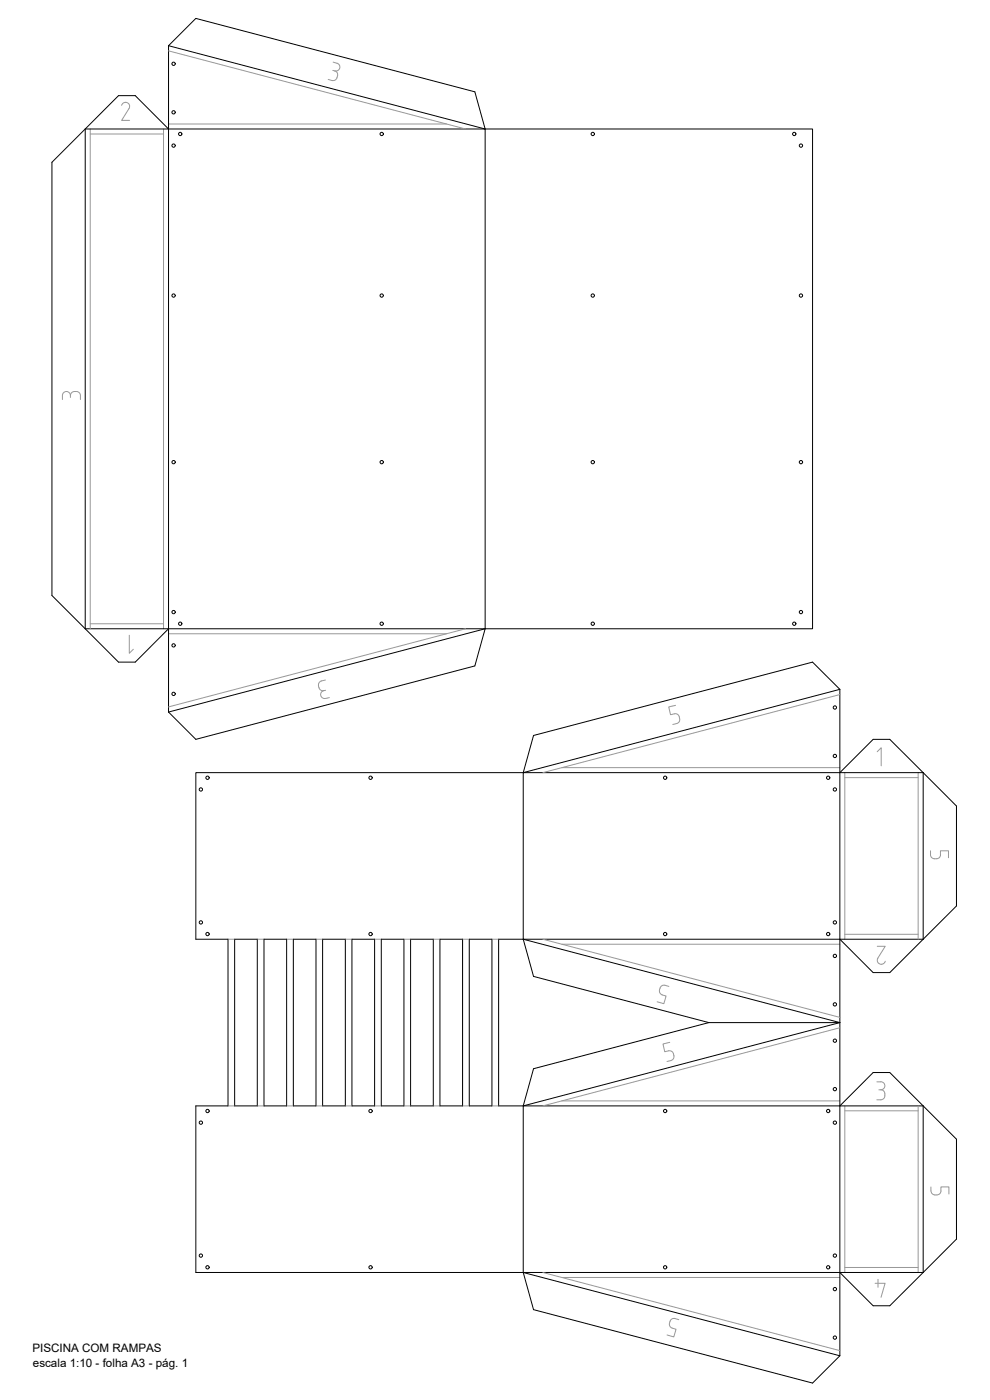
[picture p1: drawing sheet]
<svg xmlns="http://www.w3.org/2000/svg" width="297mm" height="420mm" viewBox="0 0 297 420" stroke-linecap="round" stroke-linejoin="round" font-family="sans-serif">
<defs><g id="words">
<g font-size="5.7" fill="#989898">
<text x="278" y="258.9">5</text>
<text x="278" y="359.8">5</text>
</g>
<text font-size="5.3" fill="#989898" x="17.6" y="121">3</text>
<g font-size="3.5">
<text x="9.7" y="405.8">PISCINA COM RAMPAS</text>
<text x="9.9" y="410.1">escala 1:10 - folha A3 - pág. 1</text>
</g>
</g></defs>
<!-- layer: 4. DOBRAS -->
<g fill="none" stroke="#000" stroke-width=".3">
<path d="M50.6 13.7l95 25M50.6 38.7h95v150M50.6 38.7v150M50.6 38.7h-25v150h120M145.6 188.7l-95 25M252 206.9l-95 25M252 231.9h-95v50M252 231.9v50M252 231.9h25v50h-120M157 281.9l95 25-95 25M157 331.9h120v50h-120M157 331.9v50"/>
<path d="M252 331.9v50M157 381.9l95 25"/>
</g>
<!-- layer: 3. CONTORNO -->
<g fill="none" stroke="#989898" stroke-width=".3">
<path d="M50.6 15.3l89.1 23.4M27.1 38.7v150M49.1 38.7v150M50.6 37.2h83.4M27.1 40.2h22M27.1 187.2h22M50.6 190.2h83.4M139.7 188.7l-89.1 23.5M252 208.4l-89.1 23.5M168.6 230.4h83.4M253.5 231.9v50M253.5 233.4h22"/>
<path d="M275.5 231.9v50M68.4 281.9h2M77.2 281.9h2M86 281.9h2M94.8 281.9h2M103.6 281.9h2M112.4 281.9h2M121.2 281.9h2M130 281.9h2M138.8 281.9h2M147.6 281.9h2M162.9 281.9l89.1 23.4"/>
<path d="M168.6 283.4h83.4M253.5 280.4h22M252 308.4l-89.1 23.5M68.4 331.9h2M77.2 331.9h2M86 331.9h2M94.8 331.9h2M103.6 331.9h2M112.4 331.9h2M121.2 331.9h2M130 331.9h2M138.8 331.9h2"/>
<path d="M147.6 331.9h2M168.6 330.4h83.4M253.5 331.9v50M253.5 333.4h22M275.5 331.9v50M162.9 381.9l89.1 23.4M168.6 383.4h83.4M253.5 380.4h22"/>
</g>
<!-- layer: 1. CORTE -->
<g fill="none" stroke="#000" stroke-width=".3">
<path d="M35.6 28.7h5l10 10v-25l8.2-8.2 83.7 22.1 3.1 11.1h98.2v150h-98.2l-3.1 11.2-83.7 22-8.2-8.2v-25l-10 10h-5l-20-20v-130zM58.8 231.9h98.2l3.1-11.2 83.7-22 8.2 8.2v25l10-10h5l20 20v30l-20 20h-5l-10-10v50l10-10h5l20 20v30l-20 20h-5l-10-10v25l-8.2 8.2-83.7-22.1-3.1-11.1h-98.2v-50h9.6v-50h-9.6zM70.4 281.9h6.8v50h-6.8zM79.2 281.9h6.8v50h-6.8zM88 281.9h6.8v50h-6.8zM96.8 281.9h6.8v50h-6.8zM105.6 281.9h6.8v50h-6.8zM114.4 281.9h6.8v50h-6.8zM123.2 281.9h6.8v50h-6.8zM132 281.9h6.8v50h-6.8zM140.8 281.9h6.8v50h-6.8zM149.6 281.9h7.4l3.1 11.1 52.6 13.9-52.6 13.8-3.1 11.2h-7.4z"/>
<path d="M212.7 306.9h39.3"/>
</g>
<!-- layer: 5. TEXTO -->
<g fill="none" stroke="#989898" stroke-width=".3">
<path d="M99.9 18.6l1.2 .4a1.2 1.2 0 0 1 .8 1.5 1.2 1.2 0 0 1-1.4 .8M36.5 31.6a1.22 1.22 0 0 1 1.6-.8 1.22 1.22 0 0 1 .6 1.7l-2.2 3.6h2.4M99.9 21.1l.5 .2M100.5 21.3a1.2 1.2 0 0 1 .8 1.5M101.3 22.8a1.33 1.33 0 0 1-1.7 1.3l-1.1-.3M38.8 190.6v5.4l1.2-1.1M95.5 205.8l.2 .6M95.7 206.4a1.2 1.2 0 0 0 1.4 .9M97.1 207.3a1.2 1.2 0 0 0-.9 1.4 1.2 1.2 0 0 0 1.5 .9M97.6 204.1l-1.1 .3a1.2 1.2 0 0 0-.9 1.4M97.7 207.2l-.6 .1M98.8 209.4l-1.1 .2"/>
<path d="M202.7 211.7l-2.1 .5 .6 2.3 1.2-.3a1.53 1.53 0 0 1 1.5 1.2 1.53 1.53 0 0 1-.9 1.7l-1.1 .3M263.2 225.6l1.2-1.2v5.4M198.7 298.6l1.2 .3-.7 2.3-2-.5M200.7 296l-1.2-.3a1.52 1.52 0 0 0-1.5 1.1 1.52 1.52 0 0 0 .7 1.8M263.2 284h2.4l-2.2 3.6a1.22 1.22 0 0 0 .6 1.7 1.22 1.22 0 0 0 1.6-.8M201 312.8l-2.1 .5 .6 2.3 1.1-.2a1.52 1.52 0 0 1 1.6 1.2 1.52 1.52 0 0 1-.9 1.7M201.3 318.3l-1.2 .3M263.1 324.7h1.2M263.1 330.1h1.2M263.7 327.1h.6M264.3 324.7a1.2 1.2 0 0 1 1.2 1.2 1.2 1.2 0 0 1-1.2 1.1 1.53 1.53 0 0 1 1.2 1.5 1.53 1.53 0 0 1-1.2 1.6M202.5 395.7l1.2 .3"/>
<path d="M202.5 395.7a1.52 1.52 0 0 0-1.6 1.1 1.52 1.52 0 0 0 .8 1.8l1.1 .3-.6 2.3-2-.6M262.6 385.1h3l-1.2 4.2M263.4 383.9v2.4"/>
</g>
<!-- layer: 2. GRAVURA -->
<g fill="none" stroke="#000" stroke-width=".3">
<circle cx="52.1" cy="19.1" r=".5"/>
<circle cx="52.1" cy="33.7" r=".5"/>
<circle cx="52.1" cy="43.7" r=".5"/>
<circle cx="54.1" cy="40.2" r=".5"/>
<circle cx="114.5" cy="40.2" r=".5"/>
<circle cx="177.9" cy="40.2" r=".5"/>
<circle cx="238.3" cy="40.2" r=".5"/>
<circle cx="240.3" cy="43.7" r=".5"/>
<circle cx="52.1" cy="88.7" r=".5"/>
<circle cx="114.5" cy="88.7" r=".5"/>
<circle cx="177.9" cy="88.7" r=".5"/>
<circle cx="240.3" cy="88.7" r=".5"/>
<circle cx="52.1" cy="138.7" r=".5"/>
<circle cx="114.5" cy="138.7" r=".5"/>
<circle cx="177.9" cy="138.7" r=".5"/>
<circle cx="240.3" cy="138.7" r=".5"/>
<circle cx="52.1" cy="193.7" r=".5"/>
<circle cx="52.1" cy="183.7" r=".5"/>
<circle cx="54.1" cy="187.2" r=".5"/>
<circle cx="114.5" cy="187.2" r=".5"/>
<circle cx="177.9" cy="187.2" r=".5"/>
<circle cx="238.3" cy="187.2" r=".5"/>
<circle cx="240.3" cy="183.7" r=".5"/>
<circle cx="52.1" cy="208.2" r=".5"/>
<circle cx="250.5" cy="212.3" r=".5"/>
<circle cx="60.3" cy="236.9" r=".5"/>
<circle cx="62.3" cy="233.4" r=".5"/>
<circle cx="111.2" cy="233.4" r=".5"/>
<circle cx="199.6" cy="233.4" r=".5"/>
<circle cx="248.5" cy="233.4" r=".5"/>
<circle cx="250.5" cy="226.9" r=".5"/>
<circle cx="250.5" cy="236.9" r=".5"/>
<circle cx="60.3" cy="276.8" r=".5"/>
<circle cx="250.5" cy="276.8" r=".5"/>
<circle cx="62.3" cy="280.3" r=".5"/>
<circle cx="111.2" cy="280.3" r=".5"/>
<circle cx="199.6" cy="280.3" r=".5"/>
<circle cx="248.5" cy="280.3" r=".5"/>
<circle cx="250.5" cy="286.9" r=".5"/>
<circle cx="250.5" cy="301.4" r=".5"/>
<circle cx="250.5" cy="312.3" r=".5"/>
<circle cx="60.3" cy="336.9" r=".5"/>
<circle cx="62.3" cy="333.4" r=".5"/>
<circle cx="111.2" cy="333.4" r=".5"/>
<circle cx="199.6" cy="333.4" r=".5"/>
<circle cx="248.5" cy="333.4" r=".5"/>
<circle cx="250.5" cy="336.9" r=".5"/>
<circle cx="250.5" cy="326.9" r=".5"/>
<circle cx="60.3" cy="376.8" r=".5"/>
<circle cx="250.5" cy="376.8" r=".5"/>
<circle cx="62.3" cy="380.3" r=".5"/>
<circle cx="111.2" cy="380.3" r=".5"/>
<circle cx="199.6" cy="380.3" r=".5"/>
<circle cx="248.5" cy="380.3" r=".5"/>
<circle cx="250.5" cy="386.9" r=".5"/>
<circle cx="250.5" cy="401.4" r=".5"/>
</g>
<use href="#words"/>
</svg>
